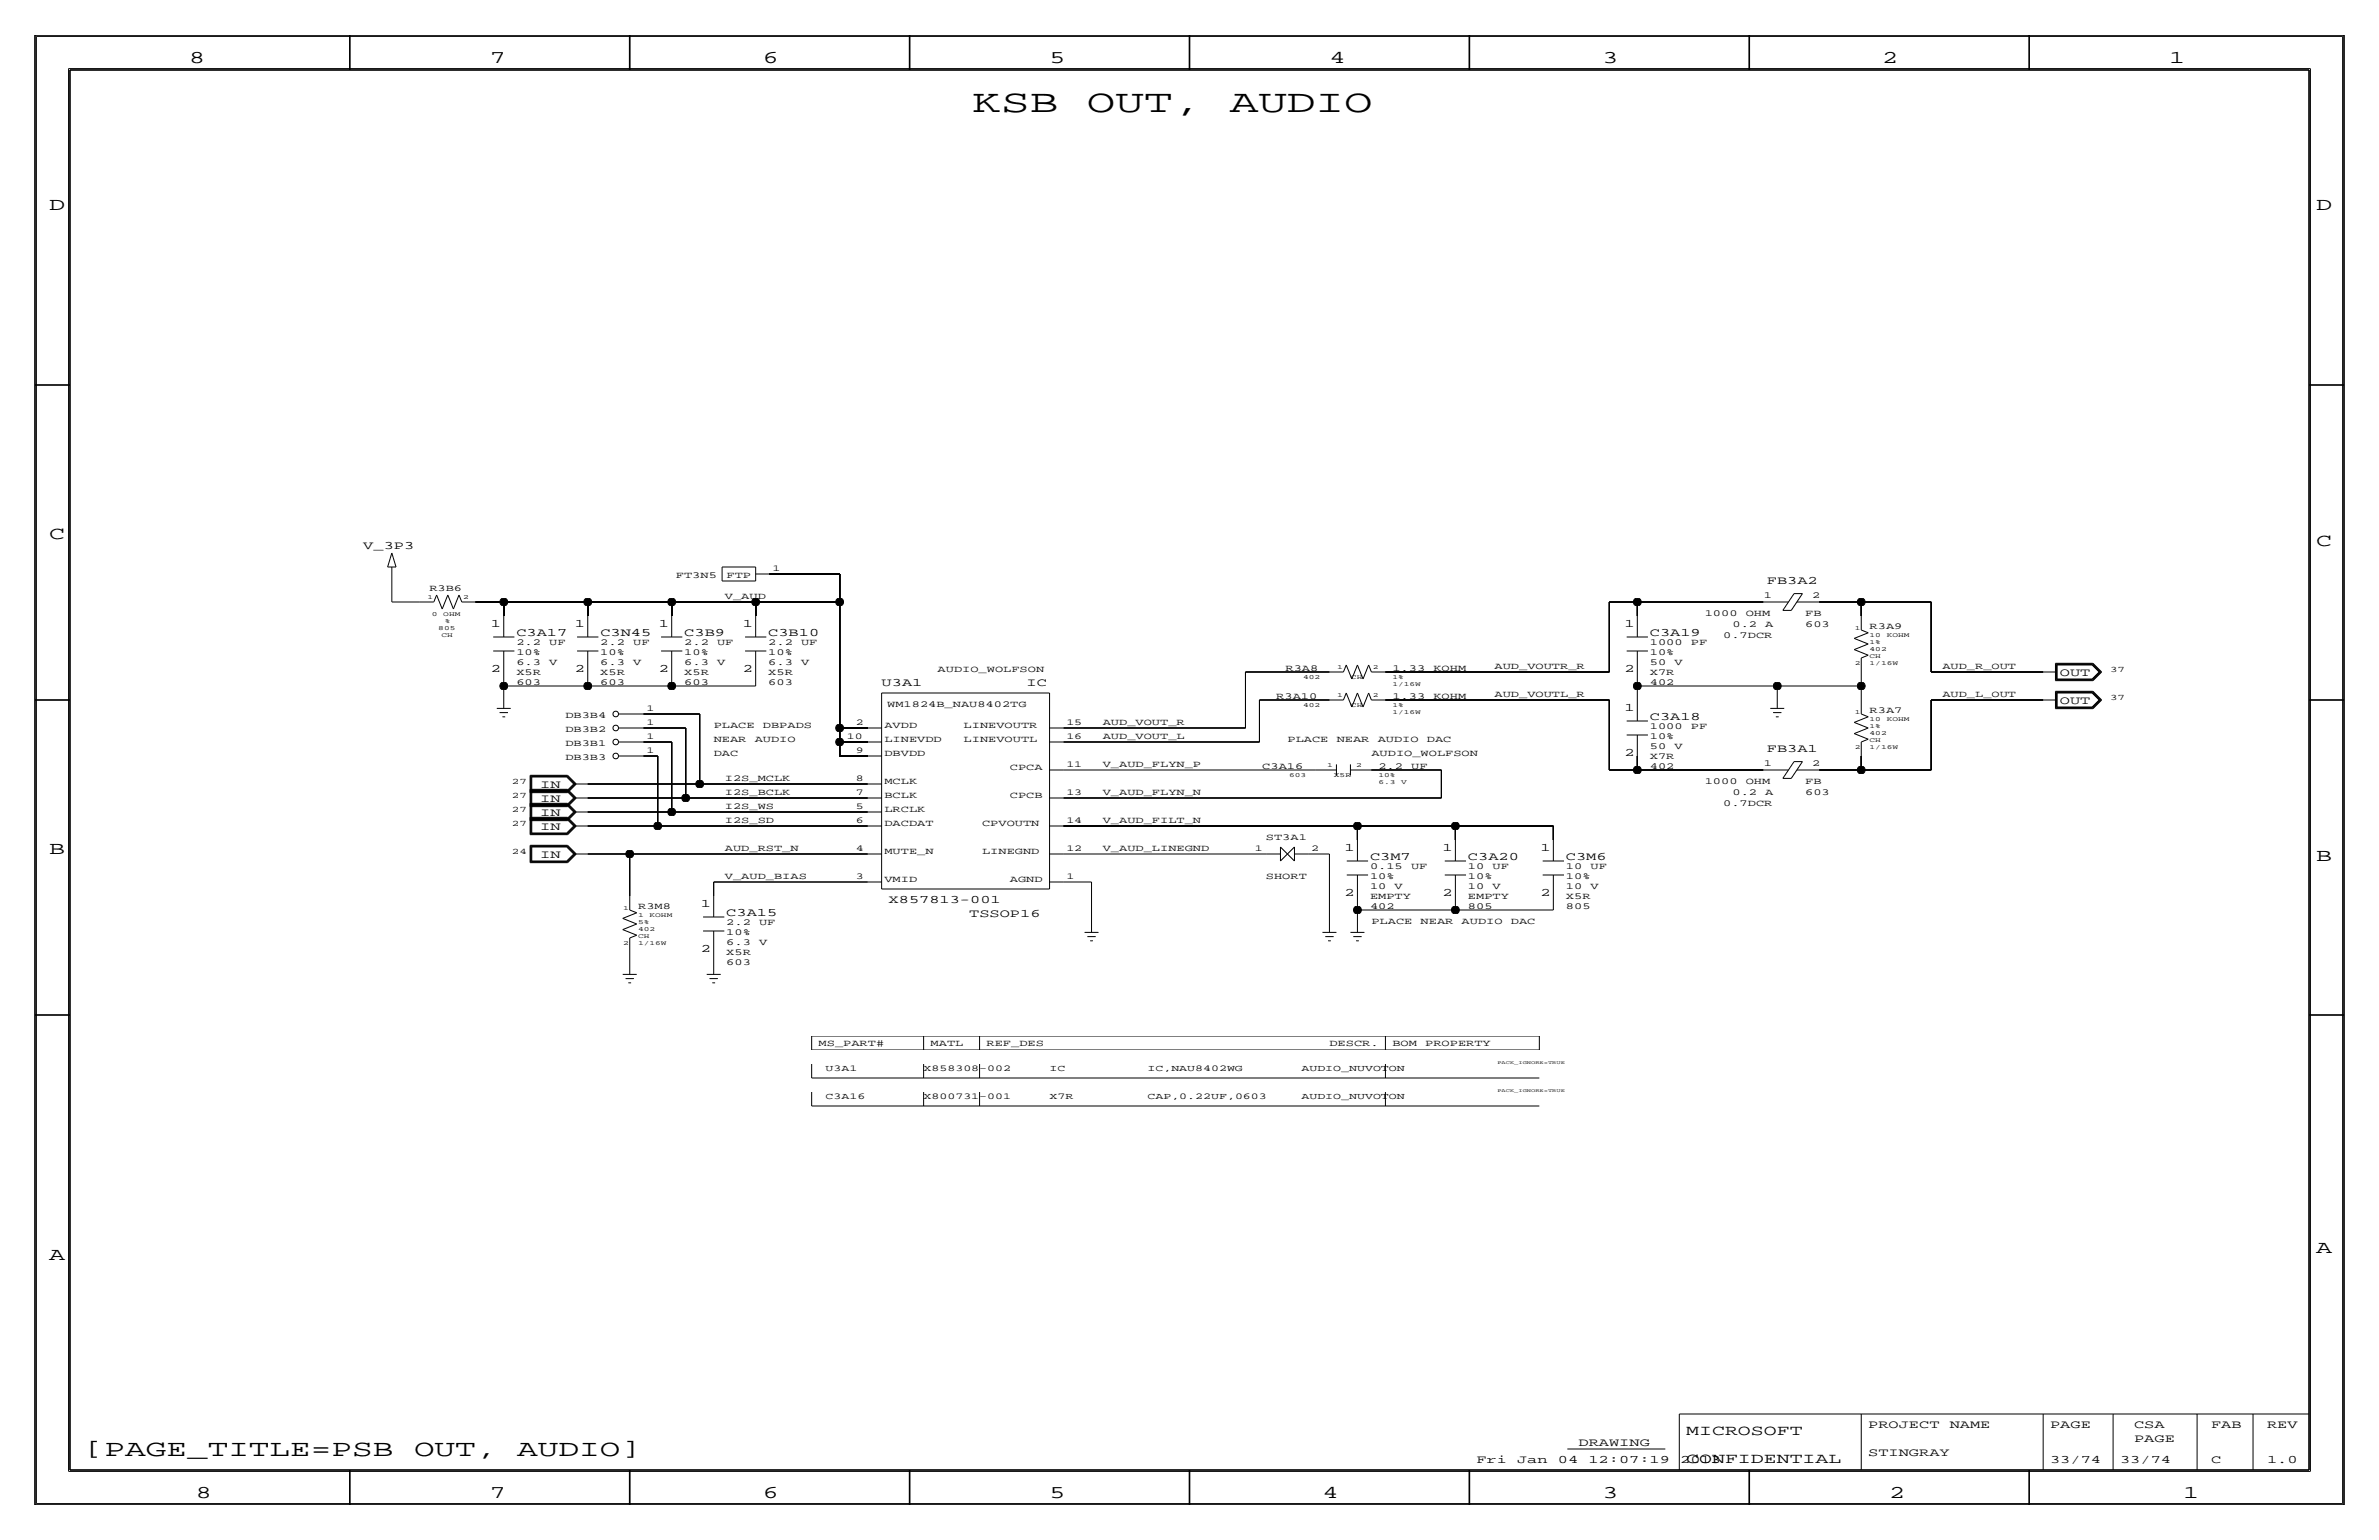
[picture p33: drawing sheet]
<svg xmlns="http://www.w3.org/2000/svg" width="432mm" height="279mm" viewBox="0 0 432 279" stroke-linecap="round" stroke-linejoin="round" font-family="sans-serif">
<defs><g id="words">
<g font-size="5.8">
<text x="176.5" y="20.3">KSB</text>
<text x="197.3" y="20.3">OUT,</text>
<text x="223.2" y="20.3">AUDIO</text>
</g>
<g font-size="4.2">
<text x="15.2" y="264.2">[PAGE_TITLE=PSB</text>
<text x="75.1" y="264.2">OUT,</text>
<text x="93.9" y="264.2">AUDIO]</text>
</g>
<g font-size="3.3">
<text x="34.3" y="11.4">8</text>
<text x="88.9" y="11.4">7</text>
<text x="138.5" y="11.4">6</text>
<text x="190.5" y="11.4">5</text>
<text x="241.3" y="11.4">4</text>
<text x="290.8" y="11.4">3</text>
<text x="341.6" y="11.4">2</text>
<text x="393.7" y="11.4">1</text>
<text x="8.9" y="38.1">D</text>
<text x="420.4" y="38.1">D</text>
<text x="8.9" y="97.8">C</text>
<text x="420.4" y="99.1">C</text>
<text x="8.9" y="154.9">B</text>
<text x="420.4" y="156.2">B</text>
<text x="420.4" y="227.3">A</text>
<text x="8.9" y="228.6">A</text>
<text x="35.6" y="271.8">8</text>
<text x="88.9" y="271.8">7</text>
<text x="138.4" y="271.8">6</text>
<text x="190.5" y="271.8">5</text>
<text x="240" y="271.8">4</text>
<text x="290.8" y="271.8">3</text>
<text x="342.9" y="271.8">2</text>
<text x="396.2" y="271.8">1</text>
</g>
<g font-size="2.6">
<text x="306.1" y="260.4">MICROSOFT</text>
<text x="306.1" y="265.4">CONFIDENTIAL</text>
</g>
<g font-size="2.1">
<text x="65.9" y="99.7">V_3P3</text>
<text x="320.7" y="105.9">FB3A2</text>
<text x="89.1" y="113.8">1</text>
<text x="104.3" y="113.8">1</text>
<text x="119.6" y="113.8">1</text>
<text x="134.8" y="113.8">1</text>
<text x="294.8" y="113.8">1</text>
<text x="93.7" y="115.3">C3A17</text>
<text x="109" y="115.3">C3N45</text>
<text x="124.2" y="115.3">C3B9</text>
<text x="139.4" y="115.3">C3B10</text>
<text x="299.5" y="115.3">C3A19</text>
<text x="89.1" y="121.9">2</text>
<text x="104.3" y="121.9">2</text>
<text x="119.6" y="121.9">2</text>
<text x="134.8" y="121.9">2</text>
<text x="160" y="124.5">U3A1</text>
<text x="186.3" y="124.5">IC</text>
<text x="294.8" y="121.9">2</text>
<text x="373.9" y="122.7">OUT</text>
<text x="294.8" y="129">1</text>
<text x="299.5" y="130.6">C3A18</text>
<text x="373.9" y="127.8">OUT</text>
<text x="294.8" y="137.2">2</text>
<text x="320.7" y="136.4">FB3A1</text>
<text x="98" y="143">IN</text>
<text x="98" y="148.1">IN</text>
<text x="98" y="145.5">IN</text>
<text x="98" y="155.7">IN</text>
<text x="98" y="150.6">IN</text>
<text x="244" y="154.4">1</text>
<text x="248.7" y="156">C3M7</text>
<text x="261.8" y="154.4">1</text>
<text x="266.4" y="156">C3A20</text>
<text x="279.6" y="154.4">1</text>
<text x="284.2" y="156">C3M6</text>
<text x="127.2" y="164.6">1</text>
<text x="131.8" y="166.1">C3A15</text>
<text x="161.3" y="163.8">X857813-001</text>
<text x="175.9" y="166.4">TSSOP16</text>
<text x="244" y="162.6">2</text>
<text x="261.8" y="162.6">2</text>
<text x="279.6" y="162.6">2</text>
<text x="127.2" y="172.7">2</text>
<text x="286.5" y="262.4">DRAWING</text>
<text x="339.1" y="259.1">PROJECT</text>
<text x="353.9" y="259.1">NAME</text>
<text x="372.1" y="259.1">PAGE</text>
<text x="387.4" y="259.1">CSA</text>
<text x="387.4" y="261.6">PAGE</text>
<text x="401.3" y="259.1">FAB</text>
<text x="411.5" y="259.1">REV</text>
<text x="268" y="265.4">Fri</text>
<text x="275.4" y="265.4">Jan</text>
<text x="282.8" y="265.4">04</text>
<text x="288.3" y="265.4">12:07:19</text>
<text x="305" y="265.4">2013</text>
<text x="339.1" y="264.2">STINGRAY</text>
<text x="372.1" y="265.4">33/74</text>
<text x="384.8" y="265.4">33/74</text>
<text x="401.3" y="265.4">C</text>
<text x="411.5" y="265.4">1.0</text>
</g>
<g font-size="1.7">
<text x="77.9" y="107.2">R3B6</text>
<text x="122.7" y="104.9">FT3N5</text>
<text x="131.9" y="104.9">FTP</text>
<text x="131.6" y="108.7">V_AUD</text>
<text x="309.4" y="111.8">1000</text>
<text x="314.5" y="113.8">0.2</text>
<text x="316.9" y="111.8">OHM</text>
<text x="320.1" y="108.5">1</text>
<text x="320.4" y="113.8">A</text>
<text x="327.7" y="113.8">603</text>
<text x="327.7" y="111.8">FB</text>
<text x="328.9" y="108.5">2</text>
<text x="93.7" y="117.1">2.2</text>
<text x="93.7" y="118.9">10%</text>
<text x="99.7" y="117.1">UF</text>
<text x="109" y="117.1">2.2</text>
<text x="109" y="118.9">10%</text>
<text x="114.9" y="117.1">UF</text>
<text x="124.2" y="117.1">2.2</text>
<text x="124.2" y="118.9">10%</text>
<text x="130.2" y="117.1">UF</text>
<text x="139.4" y="117.1">2.2</text>
<text x="139.4" y="118.9">10%</text>
<text x="145.4" y="117.1">UF</text>
<text x="299.5" y="118.9">10%</text>
<text x="299.5" y="117.1">1000</text>
<text x="306.9" y="117.1">PF</text>
<text x="312.8" y="115.8">0.7DCR</text>
<text x="339.3" y="114">R3A9</text>
<text x="93.7" y="120.7">6.3</text>
<text x="93.7" y="122.4">X5R</text>
<text x="93.7" y="124.2">603</text>
<text x="99.7" y="120.7">V</text>
<text x="109" y="120.7">6.3</text>
<text x="109" y="122.4">X5R</text>
<text x="109" y="124.2">603</text>
<text x="114.9" y="120.7">V</text>
<text x="124.2" y="120.7">6.3</text>
<text x="124.2" y="122.4">X5R</text>
<text x="124.2" y="124.2">603</text>
<text x="130.2" y="120.7">V</text>
<text x="139.4" y="124.2">603</text>
<text x="139.4" y="120.7">6.3</text>
<text x="139.4" y="122.4">X5R</text>
<text x="145.4" y="120.7">V</text>
<text x="170.2" y="121.9">AUDIO_WOLFSON</text>
<text x="233.3" y="121.7">R3A8</text>
<text x="252.7" y="121.7">1.33</text>
<text x="260.2" y="121.7">KOHM</text>
<text x="271.3" y="121.4">AUD_VOUTR_R</text>
<text x="299.5" y="120.6">50</text>
<text x="299.5" y="122.4">X7R</text>
<text x="299.5" y="124.2">402</text>
<text x="303.9" y="120.6">V</text>
<text x="352.6" y="121.4">AUD_R_OUT</text>
<text x="102.6" y="130.3">DB3B4</text>
<text x="161" y="128.3">WM1824B_NAU8402TG</text>
<text x="200.2" y="131.6">AUD_VOUT_R</text>
<text x="231.6" y="126.7">R3A10</text>
<text x="252.7" y="126.7">1.33</text>
<text x="260.2" y="126.7">KOHM</text>
<text x="271.3" y="126.5">AUD_VOUTL_R</text>
<text x="339.3" y="129.3">R3A7</text>
<text x="352.6" y="126.5">AUD_L_OUT</text>
<text x="102.6" y="137.9">DB3B3</text>
<text x="102.6" y="135.4">DB3B1</text>
<text x="102.6" y="132.8">DB3B2</text>
<text x="129.5" y="132.1">PLACE</text>
<text x="129.5" y="137.2">DAC</text>
<text x="129.5" y="134.6">NEAR</text>
<text x="137" y="134.6">AUDIO</text>
<text x="138.5" y="132.1">DBPADS</text>
<text x="160.5" y="134.6">LINEVDD</text>
<text x="160.5" y="137.2">DBVDD</text>
<text x="160.5" y="132.1">AVDD</text>
<text x="174.9" y="134.6">LINEVOUTL</text>
<text x="174.9" y="132.1">LINEVOUTR</text>
<text x="200.2" y="134.1">AUD_VOUT_L</text>
<text x="233.7" y="134.6">PLACE</text>
<text x="242.6" y="134.6">NEAR</text>
<text x="248.9" y="137.2">AUDIO_WOLFSON</text>
<text x="250.1" y="134.6">AUDIO</text>
<text x="259" y="134.6">DAC</text>
<text x="299.5" y="137.7">X7R</text>
<text x="299.5" y="134.1">10%</text>
<text x="299.5" y="132.3">1000</text>
<text x="299.5" y="135.9">50</text>
<text x="303.9" y="135.9">V</text>
<text x="306.9" y="132.3">PF</text>
<text x="131.6" y="141.7">I2S_MCLK</text>
<text x="160.5" y="142.2">MCLK</text>
<text x="183.3" y="139.7">CPCA</text>
<text x="200.2" y="139.2">V_AUD_FLYN_P</text>
<text x="229.1" y="139.4">C3A16</text>
<text x="250.2" y="139.4">2.2</text>
<text x="256.1" y="139.4">UF</text>
<text x="299.5" y="139.4">402</text>
<text x="309.4" y="142.2">1000</text>
<text x="316.9" y="142.2">OHM</text>
<text x="320.1" y="138.9">1</text>
<text x="327.7" y="142.2">FB</text>
<text x="328.9" y="138.9">2</text>
<text x="131.6" y="144.3">I2S_BCLK</text>
<text x="131.6" y="149.4">I2S_SD</text>
<text x="131.6" y="146.8">I2S_WS</text>
<text x="160.5" y="144.8">BCLK</text>
<text x="160.5" y="149.9">DACDAT</text>
<text x="160.5" y="147.3">LRCLK</text>
<text x="178.3" y="149.9">CPVOUTN</text>
<text x="183.3" y="144.8">CPCB</text>
<text x="200.2" y="149.4">V_AUD_FILT_N</text>
<text x="200.2" y="144.3">V_AUD_FLYN_N</text>
<text x="312.8" y="146.3">0.7DCR</text>
<text x="314.5" y="144.3">0.2</text>
<text x="320.4" y="144.3">A</text>
<text x="327.7" y="144.3">603</text>
<text x="131.6" y="154.4">AUD_RST_N</text>
<text x="160.5" y="154.9">MUTE_N</text>
<text x="178.3" y="154.9">LINEGND</text>
<text x="200.2" y="154.4">V_AUD_LINEGND</text>
<text x="229.8" y="152.4">ST3A1</text>
<text x="131.6" y="159.5">V_AUD_BIAS</text>
<text x="160.5" y="160">VMID</text>
<text x="183.3" y="160">AGND</text>
<text x="229.8" y="159.5">SHORT</text>
<text x="248.7" y="157.7">0.15</text>
<text x="248.7" y="159.5">10%</text>
<text x="248.7" y="161.3">10</text>
<text x="253.1" y="161.3">V</text>
<text x="256.1" y="157.7">UF</text>
<text x="266.4" y="157.7">10</text>
<text x="266.4" y="161.3">10</text>
<text x="266.4" y="159.5">10%</text>
<text x="270.9" y="157.7">UF</text>
<text x="270.9" y="161.3">V</text>
<text x="284.2" y="161.3">10</text>
<text x="284.2" y="159.5">10%</text>
<text x="284.2" y="157.7">10</text>
<text x="288.7" y="161.3">V</text>
<text x="288.7" y="157.7">UF</text>
<text x="115.8" y="164.8">R3M8</text>
<text x="131.8" y="167.9">2.2</text>
<text x="137.8" y="167.9">UF</text>
<text x="248.7" y="164.8">402</text>
<text x="248.7" y="163.1">EMPTY</text>
<text x="248.9" y="167.6">PLACE</text>
<text x="257.9" y="167.6">NEAR</text>
<text x="265.3" y="167.6">AUDIO</text>
<text x="266.4" y="163.1">EMPTY</text>
<text x="266.4" y="164.8">805</text>
<text x="274.2" y="167.6">DAC</text>
<text x="284.2" y="164.8">805</text>
<text x="284.2" y="163.1">X5R</text>
<text x="131.8" y="173.2">X5R</text>
<text x="131.8" y="171.4">6.3</text>
<text x="131.8" y="169.7">10%</text>
<text x="137.8" y="171.4">V</text>
<text x="131.8" y="175">603</text>
<text x="148.6" y="189.7">MS_PART#</text>
<text x="168.9" y="189.7">MATL</text>
<text x="179.1" y="189.7">REF_DES</text>
<text x="241.3" y="189.7">DESCR.</text>
<text x="252.7" y="189.7">BOM</text>
<text x="258.7" y="189.7">PROPERTY</text>
</g>
<g font-size="1.6">
<text x="140.2" y="103.6">1</text>
<text x="117.3" y="131.6">1</text>
<text x="117.3" y="129">1</text>
<text x="155.3" y="131.6">2</text>
<text x="193.5" y="131.6">15</text>
<text x="117.3" y="136.7">1</text>
<text x="117.3" y="134.1">1</text>
<text x="153.7" y="134.1">10</text>
<text x="155.3" y="136.6">9</text>
<text x="193.5" y="134.1">16</text>
<text x="155.3" y="141.7">8</text>
<text x="193.5" y="139.2">11</text>
<text x="155.3" y="146.8">5</text>
<text x="155.3" y="149.4">6</text>
<text x="155.3" y="144.3">7</text>
<text x="193.5" y="149.4">14</text>
<text x="193.5" y="144.3">13</text>
<text x="155.3" y="154.4">4</text>
<text x="193.5" y="154.4">12</text>
<text x="227.7" y="154.4">1</text>
<text x="238" y="154.4">2</text>
<text x="155.3" y="159.5">3</text>
<text x="193.5" y="159.5">1</text>
<text x="149.9" y="194.3">U3A1</text>
<text x="167.6" y="194.3">X858308-002</text>
<text x="190.5" y="194.3">IC</text>
<text x="208.3" y="194.3">IC,NAU8402WG</text>
<text x="236.2" y="194.3">AUDIO_NUVOTON</text>
<text x="149.9" y="199.4">C3A16</text>
<text x="167.6" y="199.4">X800731-001</text>
<text x="190.5" y="199.4">X7R</text>
<text x="208.3" y="199.4">CAP,0.22UF,0603</text>
<text x="236.2" y="199.4">AUDIO_NUVOTON</text>
</g>
<g font-size="1.5">
<text x="383" y="121.9">37</text>
<text x="383" y="127">37</text>
<text x="92.9" y="142.2">27</text>
<text x="92.9" y="144.8">27</text>
<text x="92.9" y="149.9">27</text>
<text x="92.9" y="147.3">27</text>
<text x="92.9" y="154.9">24</text>
</g>
<g font-size="1.2">
<text x="77.6" y="108.7">1</text>
<text x="78.4" y="111.8">0</text>
<text x="80.5" y="111.8">OHM</text>
<text x="80.7" y="113">%</text>
<text x="84.1" y="108.7">2</text>
<text x="79.6" y="114.3">805</text>
<text x="80.1" y="115.6">CH</text>
<text x="336.7" y="114.3">1</text>
<text x="339.3" y="118.1">402</text>
<text x="339.3" y="115.6">10</text>
<text x="339.3" y="116.8">1%</text>
<text x="339.3" y="119.4">CH</text>
<text x="342.5" y="115.6">KOHM</text>
<text x="236.5" y="123.2">402</text>
<text x="242.7" y="121.4">1</text>
<text x="245.2" y="123.2">CH</text>
<text x="249.2" y="121.4">2</text>
<text x="252.7" y="123.2">1%</text>
<text x="252.7" y="124.5">1/16W</text>
<text x="336.7" y="120.7">2</text>
<text x="339.3" y="120.6">1/16W</text>
<text x="236.5" y="128.3">402</text>
<text x="242.7" y="126.5">1</text>
<text x="245.2" y="128.3">CH</text>
<text x="249.2" y="126.5">2</text>
<text x="252.7" y="129.5">1/16W</text>
<text x="252.7" y="128.3">1%</text>
<text x="336.6" y="129.5">1</text>
<text x="339.3" y="130.8">10</text>
<text x="342.5" y="130.8">KOHM</text>
<text x="336.6" y="135.9">2</text>
<text x="339.3" y="132.1">1%</text>
<text x="339.3" y="133.3">402</text>
<text x="339.3" y="134.6">CH</text>
<text x="339.3" y="135.9">1/16W</text>
<text x="234" y="141">603</text>
<text x="240.9" y="139.2">1</text>
<text x="242.1" y="141">X5R</text>
<text x="246.1" y="139.2">2</text>
<text x="250.2" y="142.2">6.3</text>
<text x="250.2" y="141">10%</text>
<text x="254.3" y="142.2">V</text>
<text x="113.1" y="165.1">1</text>
<text x="115.8" y="167.6">5%</text>
<text x="115.8" y="166.4">1</text>
<text x="117.9" y="166.4">KOHM</text>
<text x="113.1" y="171.4">2</text>
<text x="115.8" y="171.4">1/16W</text>
<text x="115.8" y="170.2">CH</text>
<text x="115.8" y="168.9">402</text>
</g>
<g font-size=".9">
<text x="271.8" y="193">PACK_IGNORE=TRUE</text>
<text x="271.8" y="198.1">PACK_IGNORE=TRUE</text>
</g>
</g></defs>
<!-- layer: Nets -->
<g fill="none" stroke="#000" stroke-width=".18">
<path d="M71.1 104.1v5.1zM71.1 109.2h5.1zM86.4 109.2h5zM91.4 109.2v2.6zM91.4 109.2h15.3zM106.7 109.2v2.6zM106.7 109.2h15.2zM121.9 109.2v2.6zM121.9 109.2h15.3zM137.2 109.2h15.2zM137.2 109.2v2.6zM139.7 104.1h12.7z"/>
<path d="M152.4 104.1v5.1zM152.4 109.2v22.9zM292.1 109.2v12.7zM292.1 109.2h5.1zM297.2 109.2h22.8zM297.2 109.2v2.6zM330.2 109.2h7.6zM337.8 109.2h12.7zM337.8 109.2v2.6zM350.5 109.2v12.7zM91.4 124.5v2.5zM91.4 121.9v2.6z"/>
<path d="M91.4 124.5h15.3zM106.7 121.9v2.6zM106.7 124.5h15.2zM116.8 137.2h2.6zM116.8 129.5h10.2zM116.8 134.6h5.1zM116.8 132.1h7.7zM119.4 137.2v12.7zM121.9 134.6v12.7zM121.9 121.9v2.6zM121.9 124.5h15.3zM124.5 132.1v12.7z"/>
<path d="M127 129.5v12.7zM137.2 121.9v2.6zM152.4 137.2h5.1zM152.4 132.1h5.1zM152.4 132.1v2.5zM152.4 134.6h5.1zM152.4 134.6v2.6zM193 139.7h45.8zM193 134.6h35.6zM193 132.1h33.1zM226.1 121.9h15.2zM226.1 121.9v10.2z"/>
<path d="M228.6 127v7.6zM228.6 127h12.7zM248.9 139.7h12.7zM251.5 121.9h40.6zM251.5 127h40.6zM261.6 139.7v5.1zM292.1 127v12.7zM292.1 139.7h5.1zM297.2 139.7h22.8zM297.2 137.2v2.5zM297.2 124.5v2.5zM297.2 121.9v2.6z"/>
<path d="M297.2 124.5h25.4zM322.6 124.5h15.2zM322.6 124.5v2.5zM330.2 139.7h7.6zM337.8 139.7h12.7zM337.8 137.2v2.5zM337.8 124.5v2.5zM337.8 121.9v2.6zM350.5 127h20.3zM350.5 121.9h20.3zM350.5 127v12.7zM106.7 154.9h7.6z"/>
<path d="M106.7 144.8h17.8zM106.7 149.9h12.7zM106.7 147.3h15.2zM106.7 142.2h20.3zM114.3 154.9v7.7zM114.3 154.9h43.2zM119.4 149.9h38.1zM121.9 147.3h35.6zM124.5 144.8h33zM127 142.2h30.5zM193 144.8h68.6zM193 154.9h36.9z"/>
<path d="M193 149.9h53.4zM237.5 154.9h3.8zM241.3 154.9v12.7zM246.4 149.9h17.8zM246.4 149.9v2.5zM264.2 149.9v2.5zM264.2 149.9h17.7zM281.9 149.9v2.5zM114.3 172.7v2.6zM129.5 160h28zM129.5 160v2.6zM129.5 172.7v2.6z"/>
<path d="M193 160h5.1zM198.1 160v7.6zM246.4 165.1h17.8zM246.4 165.1v2.5zM246.4 162.6v2.5zM264.2 162.6v2.5zM264.2 165.1h17.7zM281.9 162.6v2.5z"/>
</g>
<g fill="#000" stroke="#000" stroke-width=".18">
<circle cx="91.4" cy="109.2" r=".72"/>
<circle cx="106.7" cy="109.2" r=".72"/>
<circle cx="121.9" cy="109.2" r=".72"/>
<circle cx="137.2" cy="109.2" r=".72"/>
<circle cx="152.4" cy="109.2" r=".72"/>
<circle cx="297.2" cy="109.2" r=".72"/>
<circle cx="337.8" cy="109.2" r=".72"/>
<circle cx="91.4" cy="124.5" r=".72"/>
<circle cx="106.7" cy="124.5" r=".72"/>
<circle cx="121.9" cy="124.5" r=".72"/>
<circle cx="152.4" cy="132.1" r=".72"/>
<circle cx="152.4" cy="134.6" r=".72"/>
<circle cx="297.2" cy="139.7" r=".72"/>
<circle cx="297.2" cy="124.5" r=".72"/>
<circle cx="322.6" cy="124.5" r=".72"/>
<circle cx="337.8" cy="124.5" r=".72"/>
<circle cx="337.8" cy="139.7" r=".72"/>
<circle cx="114.3" cy="154.9" r=".72"/>
<circle cx="119.4" cy="149.9" r=".72"/>
<circle cx="121.9" cy="147.3" r=".72"/>
<circle cx="124.5" cy="144.8" r=".72"/>
<circle cx="127" cy="142.2" r=".72"/>
<circle cx="246.4" cy="149.9" r=".72"/>
<circle cx="264.2" cy="149.9" r=".72"/>
<circle cx="246.4" cy="165.1" r=".72"/>
<circle cx="264.2" cy="165.1" r=".72"/>
</g>
<!-- layer: Components -->
<g fill="none" stroke="#000" stroke-width=".18">
<path d="M70.4 102.9h1.5zM71.1 100.3l-.7 2.6zM71.1 102.9v1.2zM71.1 100.3l.8 2.6zM76.2 109.2h2.5zM79.2 107.9l-.5 1.3zM79.2 107.9l1.1 2.6zM81.3 107.9l1 2.6zM81.3 107.9l-1 2.6zM83.3 107.9l-1 2.6zM83.3 107.9l.5 1.3zM83.8 109.2h2.6z"/>
<path d="M89.5 115.6h3.9zM89.5 118.1h3.9zM91.4 111.8v3.8zM91.4 118.1v3.8zM104.7 115.6h3.9zM104.7 118.1h3.9zM106.7 111.8v3.8zM106.7 118.1v3.8zM120 115.6h3.9zM120 118.1h3.9zM121.9 111.8v3.8zM121.9 118.1v3.8z"/>
<path d="M131.1 105.4h6.1zM131.1 102.9v2.5zM131.1 102.9h6.1zM135.2 115.6h3.9zM135.2 118.1h3.9zM137.2 104.1h2.5zM137.2 102.9v2.5zM137.2 111.8v3.8zM137.2 118.1v3.8zM295.2 115.6h3.9zM295.2 118.1h3.9zM297.2 111.8v3.8z"/>
<path d="M297.2 118.1v3.8zM320 109.2h4.6zM323.6 110.7h1.5zM325.6 107.7h1.6zM325.6 107.7l-2 3zM326.1 109.2h4.1zM327.2 107.7l-2.1 3zM336.5 115.8l2.6 1zM336.5 117.9l2.6 1zM336.6 117.9l2.5-1.1zM336.6 115.8l2.5-1zM337.8 119.4v2.5z"/>
<path d="M337.8 111.8v2.5zM337.8 114.3l1.3 .5zM337.8 119.4l1.3-.5zM90.2 128.5h2.5zM90.7 129.3h1.5zM91.2 130h.5zM91.4 127v1.5zM112.3 137.2h4.6zM112.3 134.6h4.6zM112.3 132.1h4.6zM112.3 129.5h4.6zM157.5 132.1h2.5z"/>
<path d="M157.5 134.6h2.5zM157.5 137.2h2.5zM160 125.7h30.5zM160 125.7v35.6zM190.5 125.7v35.6zM190.5 139.7h2.5zM190.5 134.6h2.5zM190.5 132.1h2.5zM238.8 139.7h3.8zM241.3 127h2.5zM241.3 121.9h2.5zM242.6 138.7v2z"/>
<path d="M244.3 125.7l-.5 1.3zM244.3 120.7l-.5 1.2zM244.3 125.7l1.1 2.6zM244.3 120.6l1.1 2.6zM245.1 139.7h3.8zM245.1 138.7v2zM246.4 125.7l-1 2.6zM246.4 125.7l1 2.6zM246.4 120.7l-1 2.5zM246.4 120.7l1 2.5zM248.4 125.7l-1 2.6zM248.4 120.6l-1 2.6z"/>
<path d="M248.4 125.7l.5 1.3zM248.4 120.7l.5 1.2zM248.9 127h2.6zM248.9 121.9h2.6zM295.2 130.8h3.9zM295.2 133.3h3.9zM297.2 127v3.8zM297.2 133.4v3.8zM320 139.7h4.6zM321.3 128.5h2.5zM321.8 129.3h1.5zM322.3 130h.5z"/>
<path d="M322.6 127v1.5zM325.6 138.2h1.6zM325.6 138.2l-2 3zM326.1 139.7h4.1zM327.2 138.2l-2.1 3zM336.5 131.1l2.6 1zM336.5 133.1l2.6 1zM336.6 133.1l2.5-1zM336.6 131.1l2.5-1.1zM337.8 134.6v2.6zM337.8 127v2.5zM337.8 129.5l1.3 .5z"/>
<path d="M337.8 134.6l1.3-.5zM370.8 127h2.6zM370.8 121.9h2.6zM373.1 128.6h6.8zM373.1 125.4v3.2zM373.1 123.5h6.8zM373.1 120.3v3.2zM373.1 125.4h6.8zM373.1 120.3h6.8zM373.2 125.5v3zM373.2 128.5h6.6zM373.2 120.4v3z"/>
<path d="M373.2 123.4h6.6zM373.2 125.5h6.6zM373.2 120.4h6.6zM373.3 125.6v2.8zM373.3 128.4h6.5zM373.3 120.5v2.8zM373.3 123.3h6.5zM373.3 125.6h6.5zM373.3 120.5h6.5zM373.4 125.7h6.3zM373.4 125.7v2.6zM373.4 128.3h6.3z"/>
<path d="M373.4 120.7h6.3zM373.4 120.7v2.5zM373.4 123.2h6.3zM379.7 125.7l1.3 1.3zM379.7 120.7l1.3 1.2zM379.7 128.3l1.3-1.3zM379.8 128.4l1.4-1.4zM379.8 123.3l1.4-1.4zM379.8 125.6l1.4 1.4zM379.8 120.5l1.4 1.4zM379.8 128.5l1.5-1.5zM379.8 123.4l1.5-1.5z"/>
<path d="M379.8 125.5l1.5 1.5zM379.8 120.4l1.5 1.5zM379.9 125.4l1.6 1.6zM379.9 120.3l1.6 1.6zM379.9 128.6l1.6-1.6zM379.9 123.5l1.6-1.6zM381 121.9l-1.3 1.3zM96.2 153.4v3.1zM96.2 156.5h6.8zM96.2 148.3v3.1zM96.2 151.4h6.8zM96.2 145.7v3.2z"/>
<path d="M96.2 148.9h6.8zM96.2 143.2v3.2zM96.2 146.4h6.8zM96.2 140.7v3.1zM96.2 143.8h6.8zM96.2 153.4h6.8zM96.2 148.3h6.8zM96.2 145.7h6.8zM96.2 143.2h6.8zM96.2 140.7h6.8zM96.3 153.5h6.7zM96.3 148.4h6.7z"/>
<path d="M96.3 145.8h6.7zM96.3 143.3h6.7zM96.3 140.8h6.7zM96.3 153.5v2.9zM96.3 156.4h6.7zM96.3 148.4v2.9zM96.3 151.3h6.7zM96.3 145.8v3zM96.3 148.8h6.7zM96.3 143.3v3zM96.3 146.3h6.7zM96.3 140.8v2.9z"/>
<path d="M96.3 143.7h6.7zM96.4 153.6v2.7zM96.4 156.3h6.5zM96.4 148.5v2.7zM96.4 151.2h6.5zM96.4 145.9v2.8zM96.4 148.7h6.5zM96.4 143.4v2.8zM96.4 146.2h6.5zM96.4 140.9v2.7zM96.4 143.6h6.5zM96.4 153.6h6.5z"/>
<path d="M96.4 148.5h6.5zM96.4 145.9h6.5zM96.4 143.4h6.5zM96.4 140.9h6.5zM96.5 153.7v2.5zM96.5 156.2h6.4zM96.5 148.6v2.5zM96.5 151.1h6.4zM96.5 146v2.6zM96.5 148.6h6.4zM96.5 143.5v2.6zM96.5 146h6.4z"/>
<path d="M96.5 141v2.5zM96.5 143.5h6.4zM96.5 153.7h6.4zM96.5 141h6.4zM102.9 153.7l1.2 1.2zM102.9 148.6l1.2 1.3zM102.9 146.1l1.2 1.2zM102.9 143.5l1.2 1.3zM102.9 141l1.2 1.2zM102.9 156.2l1.2-1.3zM102.9 151.1l1.2-1.2zM102.9 148.6l1.2-1.3z"/>
<path d="M102.9 146l1.2-1.2zM102.9 143.5l1.2-1.3zM102.9 156.3l1.4-1.4zM102.9 151.2l1.4-1.3zM102.9 148.7l1.4-1.4zM102.9 146.2l1.4-1.4zM102.9 143.6l1.4-1.4zM102.9 153.6l1.4 1.3zM102.9 148.5l1.4 1.4zM102.9 145.9l1.4 1.4zM102.9 143.4l1.4 1.4zM102.9 140.9l1.4 1.3z"/>
<path d="M103 153.5l1.4 1.4zM103 148.4l1.4 1.5zM103 145.8l1.4 1.5zM103 143.3l1.4 1.5zM103 140.8l1.4 1.4zM103 156.4l1.4-1.5zM103 151.3l1.4-1.4zM103 148.8l1.4-1.5zM103 146.3l1.4-1.5zM103 143.7l1.4-1.5zM103 153.4l1.6 1.5zM103 148.3l1.6 1.6z"/>
<path d="M103 145.7l1.6 1.6zM103 143.2l1.6 1.6zM103 140.7l1.6 1.5zM103 156.5l1.6-1.6zM103 151.4l1.6-1.5zM103 146.4l1.6-1.6zM104.1 154.9h2.6zM104.1 149.9h2.6zM104.1 147.3h2.6zM104.1 144.8h2.6zM104.1 142.2h2.6zM104.6 147.3l-1.6 1.6z"/>
<path d="M104.6 142.2l-1.6 1.6zM157.5 142.2h2.5zM157.5 147.3h2.5zM157.5 149.9h2.5zM157.5 144.8h2.5zM157.5 154.9h2.5zM190.5 149.9h2.5zM190.5 154.9h2.5zM190.5 144.8h2.5zM229.9 154.9h2.5zM232.4 156.2l2.5-2.5zM232.4 153.7v2.5z"/>
<path d="M232.4 153.7l2.5 2.5zM234.9 153.7v2.5zM235 154.9h2.5zM244.4 156.2h3.9zM244.4 158.8h3.9zM246.4 152.4v3.8zM246.4 158.8v3.8zM262.2 156.2h3.9zM262.2 158.8h3.9zM264.2 152.4v3.8zM264.2 158.8v3.8zM280 156.2h3.9z"/>
<path d="M280 158.8h3.9zM281.9 152.4v3.8zM281.9 158.8v3.8zM323.6 141.2h1.5zM113 176.8h2.6zM113 166.6l2.6 1zM113 168.7l2.6 1zM113 168.7l2.6-1.1zM113 166.6l2.6-1zM113.5 177.5h1.6zM114 178.3h.6zM114.3 175.3v1.5z"/>
<path d="M114.3 170.2v2.5zM114.3 162.6v2.5zM114.3 165.1l1.3 .5zM114.3 170.2l1.3-.5zM127.6 166.4h3.9zM127.6 168.9h3.9zM128.3 176.8h2.5zM128.8 177.5h1.5zM129.3 178.3h.5zM129.5 175.3v1.5zM129.5 162.6v3.8zM129.5 168.9v3.8z"/>
<path d="M157.5 160h2.5zM160 161.3h30.5zM190.5 160h2.5zM196.8 169.2h2.6zM197.4 169.9h1.5zM197.9 170.7h.5zM198.1 167.6v1.6zM240 169.2h2.6zM240.5 169.9h1.6zM241 170.7h.6zM241.3 167.6v1.6zM245.1 169.2h2.5z"/>
<path d="M245.6 169.9h1.5zM246.1 170.7h.5zM246.4 167.6v1.6zM147.3 198.1v2.6zM147.3 193v2.6zM147.3 195.6h132.1zM167.6 198.1v2.6zM167.6 193v2.6zM177.8 198.1v2.6zM177.8 193v2.6zM251.5 198.1v2.6zM251.5 193v2.6z"/>
<path d="M147.3 200.7h132.1zM284.5 262.9h17.8z"/>
<circle cx="111.8" cy="132.1" r=".51"/>
<circle cx="111.8" cy="134.6" r=".51"/>
<circle cx="111.8" cy="129.5" r=".51"/>
<circle cx="111.8" cy="137.2" r=".51"/>
</g>
<!-- layer: Page Border and Title Block -->
<g fill="none" stroke="#000" stroke-width=".3">
<path d="M6.3 6.3v266.7zM6.4 6.3h419zM12.7 12.7h406.4zM12.7 12.7v254zM63.5 6.3v6.4zM114.3 6.3v6.4zM165.1 6.3v6.4zM215.9 6.3v6.4zM266.7 6.3v6.4zM317.5 6.3v6.4zM368.3 6.3v6.4zM419.1 12.7v254z"/>
<path d="M425.4 6.3v266.7zM6.3 69.8h6.4zM419.1 69.8h6.3zM6.3 127h6.4zM419.1 127h6.3zM6.3 184.1h6.4zM419.1 184.1h6.3zM6.4 273h419zM12.7 266.7h406.4zM63.5 266.7v6.3zM114.3 266.7v6.3zM165.1 266.7v6.3z"/>
<path d="M215.9 266.7v6.3zM266.7 266.7v6.3zM317.5 266.7v6.3zM368.3 266.7v6.3z"/>
</g>
<g fill="none" stroke="#000" stroke-width=".18">
<path d="M6.6 6.6h418.6zM6.6 6.6v266.2zM12.4 12.4v254.6zM12.4 12.4h407zM419.4 12.4v254.6zM425.2 6.6v266.2zM147.3 190.5h132.1zM147.3 188h132.1zM147.3 188v2.5zM167.6 188v2.5zM177.8 188v2.5zM251.5 188v2.5z"/>
<path d="M279.4 188v2.5zM304.8 256.5v10.2zM304.8 256.5h114.3zM337.8 256.5v10.2zM370.8 256.5v10.2zM383.5 256.5v10.2zM398.8 256.5v10.2zM408.9 256.5v10.2zM6.6 272.8h418.6zM12.4 267h407z"/>
</g>
<use href="#words"/>
</svg>
